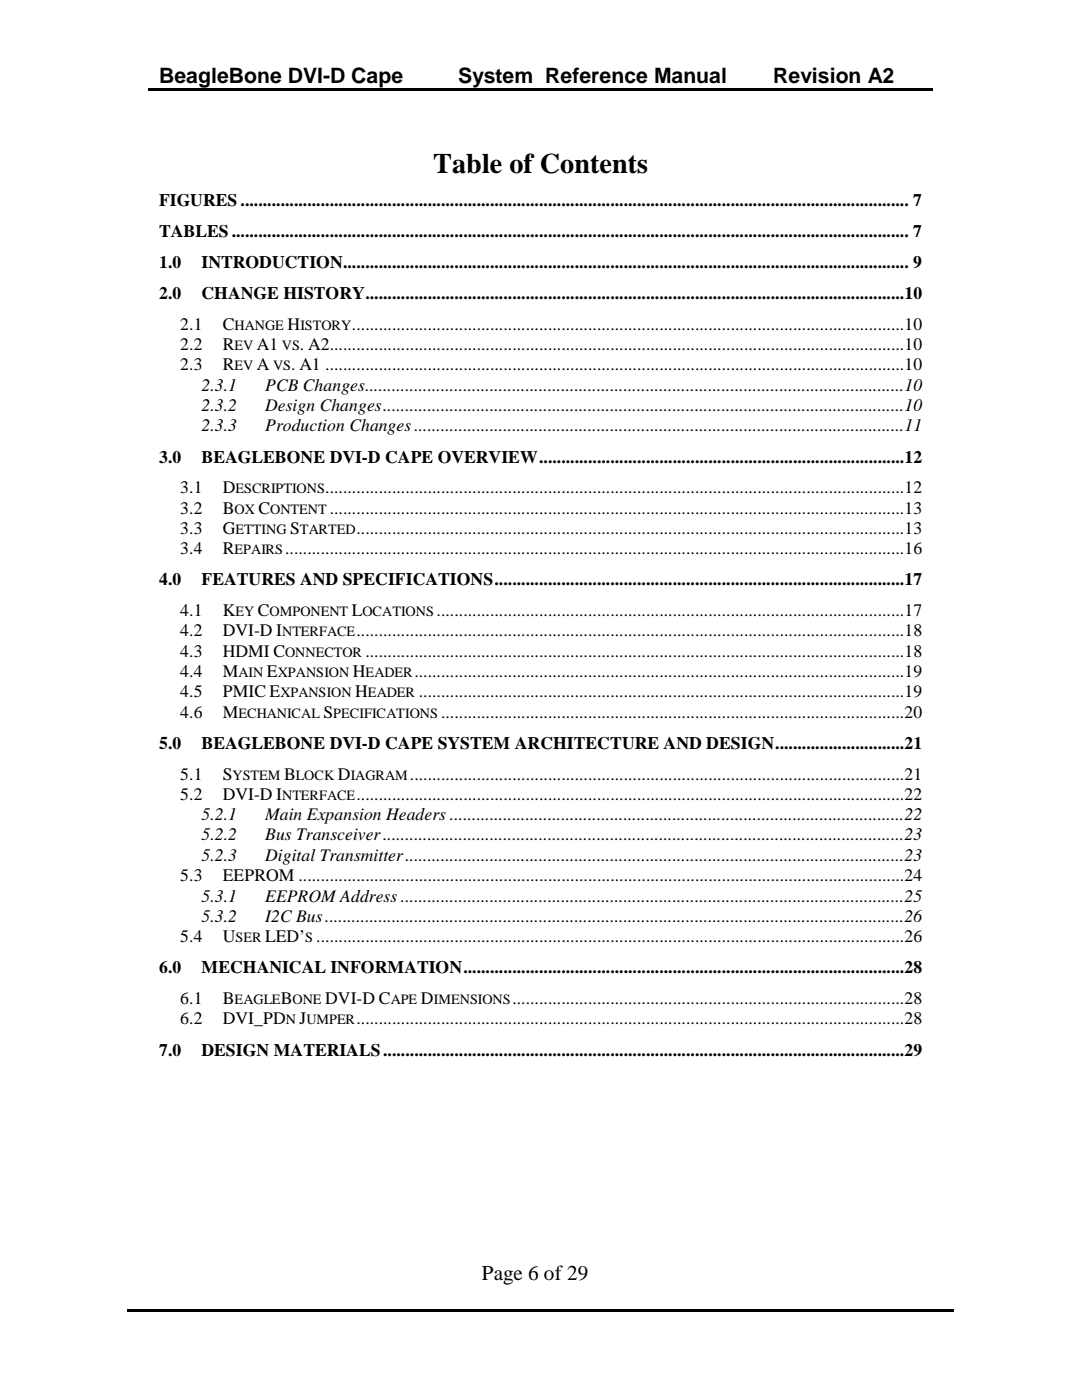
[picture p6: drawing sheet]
<svg xmlns="http://www.w3.org/2000/svg" width="216mm" height="279mm" viewBox="0 0 216 279" stroke-linecap="round" stroke-linejoin="round" font-family="sans-serif">
<defs><g id="words">
<text font-size="5.6" x="86.4" y="34.5">Table of Contents</text>
<g font-size="4.2">
<text x="31.7" y="16.6">BeagleBone DVI-D Cape</text>
<text x="91.4" y="16.6">System Reference Manual</text>
<text x="154.3" y="16.6">Revision A2</text>
<text x="96.1" y="255.4">Page 6 of 29</text>
</g>
<g font-size="3.5">
<text x="31.7" y="41.2">FIGURES ...................................................................................................................................................... 7</text>
<text x="31.7" y="47.4">TABLES ........................................................................................................................................................ 7</text>
<text x="31.7" y="53.5">1.0</text>
<text x="40.2" y="53.5">INTRODUCTION............................................................................................................................... 9</text>
<text x="31.7" y="59.7">2.0</text>
<text x="40.2" y="59.7">CHANGE HISTORY .........................................................................................................................10</text>
<text x="36" y="65.8">2.1</text>
<text x="44.4" y="65.8">C</text>
<text x="57.4" y="65.8">H</text>
<text x="70.2" y="65.8">............................................................................................................................10</text>
<text x="36" y="69.9">2.2</text>
<text x="44.4" y="69.9">R</text>
<text x="51.3" y="69.9">A1</text>
<text x="59.9" y="69.9">. A2.................................................................................................................................10</text>
<text x="36" y="73.9">2.3</text>
<text x="40.2" y="78">2.3.1</text>
<text x="44.4" y="73.9">R</text>
<text x="51.3" y="73.9">A</text>
<text x="52.9" y="78">PCB Changes .........................................................................................................................10</text>
<text x="58.1" y="73.9">. A1 ..................................................................................................................................10</text>
<text x="40.2" y="82">2.3.2</text>
<text x="52.9" y="82">Design Changes .....................................................................................................................10</text>
<text x="40.2" y="86.1">2.3.3</text>
<text x="52.9" y="86.1">Production Changes ..............................................................................................................11</text>
<text x="31.7" y="92.3">3.0</text>
<text x="40.2" y="92.3">BEAGLEBONE DVI-D CAPE OVERVIEW ..................................................................................12</text>
<text x="36" y="98.4">3.1</text>
<text x="44.4" y="98.4">D</text>
<text x="64.9" y="98.4">..................................................................................................................................12</text>
<text x="36" y="102.5">3.2</text>
<text x="36" y="106.6">3.3</text>
<text x="44.4" y="102.5">B</text>
<text x="44.4" y="106.6">G</text>
<text x="51.6" y="102.5">C</text>
<text x="57.9" y="106.6">S</text>
<text x="65.8" y="102.5">.................................................................................................................................13</text>
<text x="71.1" y="106.6">...........................................................................................................................13</text>
<text x="36" y="110.6">3.4</text>
<text x="44.4" y="110.6">R</text>
<text x="56.9" y="110.6">...........................................................................................................................................16</text>
<text x="31.7" y="116.8">4.0</text>
<text x="40.2" y="116.8">FEATURES AND SPECIFICATIONS ............................................................................................17</text>
<text x="36" y="122.9">4.1</text>
<text x="44.4" y="122.9">K</text>
<text x="51.5" y="122.9">C</text>
<text x="70.2" y="122.9">L</text>
<text x="87.1" y="122.9">.........................................................................................................17</text>
<text x="36" y="127">4.2</text>
<text x="36" y="131.1">4.3</text>
<text x="44.4" y="127">DVI-D I</text>
<text x="44.4" y="131.1">HDMI C</text>
<text x="71.1" y="127">...........................................................................................................................18</text>
<text x="72.9" y="131.1">.........................................................................................................................18</text>
<text x="36" y="135.1">4.4</text>
<text x="44.4" y="135.1">M</text>
<text x="53.3" y="135.1">E</text>
<text x="70.4" y="135.1">H</text>
<text x="82.7" y="135.1">..............................................................................................................19</text>
<text x="36" y="139.1">4.5</text>
<text x="36" y="143.2">4.6</text>
<text x="44.4" y="139.1">PMIC E</text>
<text x="44.4" y="143.2">M</text>
<text x="64.6" y="143.2">S</text>
<text x="70.9" y="139.1">H</text>
<text x="83.6" y="139.1">.............................................................................................................19</text>
<text x="88" y="143.2">........................................................................................................20</text>
<text x="31.7" y="149.5">5.0</text>
<text x="40.2" y="149.5">BEAGLEBONE DVI-D CAPE SYSTEM ARCHITECTURE AND DESIGN .............................21</text>
<text x="36" y="155.6">5.1</text>
<text x="44.4" y="155.6">S</text>
<text x="56.7" y="155.6">B</text>
<text x="67.4" y="155.6">D</text>
<text x="81.8" y="155.6">...............................................................................................................21</text>
<text x="36" y="159.6">5.2</text>
<text x="44.4" y="159.6">DVI-D I</text>
<text x="71.1" y="159.6">...........................................................................................................................22</text>
<text x="40.2" y="163.7">5.2.1</text>
<text x="40.2" y="167.7">5.2.2</text>
<text x="52.9" y="163.7">Main Expansion Headers ......................................................................................................22</text>
<text x="52.9" y="167.7">Bus Transceiver .....................................................................................................................23</text>
<text x="40.2" y="171.8">5.2.3</text>
<text x="52.9" y="171.8">Digital Transmitter ................................................................................................................23</text>
<text x="36" y="175.9">5.3</text>
<text x="40.2" y="179.9">5.3.1</text>
<text x="44.4" y="175.9">EEPROM ........................................................................................................................................24</text>
<text x="52.9" y="179.9">EEPROM Address .................................................................................................................25</text>
<text x="40.2" y="184">5.3.2</text>
<text x="52.9" y="184">I2C Bus ..................................................................................................................................26</text>
<text x="36" y="188">5.4</text>
<text x="44.4" y="188">U</text>
<text x="52.9" y="188">LED’ ....................................................................................................................................26</text>
<text x="31.7" y="194.3">6.0</text>
<text x="40.2" y="194.3">MECHANICAL INFORMATION ...................................................................................................28</text>
<text x="36" y="200.4">6.1</text>
<text x="44.4" y="200.4">B</text>
<text x="56" y="200.4">B</text>
<text x="64.9" y="200.4">DVI-D C</text>
<text x="84" y="200.4">D</text>
<text x="102.2" y="200.4">........................................................................................28</text>
<text x="36" y="204.4">6.2</text>
<text x="44.4" y="204.4">DVI_PD</text>
<text x="59.8" y="204.4">J</text>
<text x="71.1" y="204.4">...........................................................................................................................28</text>
<text x="31.7" y="210.7">7.0</text>
<text x="40.2" y="210.7">DESIGN MATERIALS .....................................................................................................................29</text>
</g>
<g font-size="2.8">
<text x="46.8" y="65.8">HANGE</text>
<text x="59.9" y="65.8">ISTORY</text>
<text x="46.8" y="69.9">EV</text>
<text x="56.3" y="69.9">VS</text>
<text x="46.8" y="73.9">EV</text>
<text x="54.5" y="73.9">VS</text>
<text x="47" y="98.4">ESCRIPTIONS</text>
<text x="46.8" y="102.5">OX</text>
<text x="47" y="106.6">ETTING</text>
<text x="53.9" y="102.5">ONTENT</text>
<text x="59.9" y="106.6">TARTED</text>
<text x="46.8" y="110.6">EPAIRS</text>
<text x="47" y="122.9">EY</text>
<text x="53.8" y="122.9">OMPONENT</text>
<text x="72.3" y="122.9">OCATIONS</text>
<text x="56.3" y="127">NTERFACE</text>
<text x="56.9" y="131.1">ONNECTOR</text>
<text x="47.6" y="135.1">AIN</text>
<text x="55.4" y="135.1">XPANSION</text>
<text x="72.9" y="135.1">EADER</text>
<text x="47.6" y="143.2">ECHANICAL</text>
<text x="56" y="139.1">XPANSION</text>
<text x="66.5" y="143.2">PECIFICATIONS</text>
<text x="73.4" y="139.1">EADER</text>
<text x="46.4" y="155.6">YSTEM</text>
<text x="59.1" y="155.6">LOCK</text>
<text x="70" y="155.6">IAGRAM</text>
<text x="56.3" y="159.6">NTERFACE</text>
<text x="47" y="188">SER</text>
<text x="60.9" y="188">S</text>
<text x="46.8" y="200.4">EAGLE</text>
<text x="58.4" y="200.4">ONE</text>
<text x="78" y="200.4">APE</text>
<text x="86.6" y="200.4">IMENSIONS</text>
<text x="57" y="204.4">N</text>
<text x="61.2" y="204.4">UMPER</text>
</g>
</g></defs>
<path d="M29.6 17.6h54.6v.5h-54.6zM83.9 17.6h.5v.5h-.5zM84.4 17.6h68v.5h-68zM152.1 17.6h.6v.5h-.6zM152.7 17.6h33.4v.5h-33.4zM25.3 261.3h64.4v.5h-64.4zM89.5 261.3h.5v.5h-.5zM90 261.3h33.8v.5h-33.8zM123.6 261.3h.5v.5h-.5zM124.1 261.3h66.2v.5h-66.2z" fill="#000"/>
<use href="#words"/>
</svg>
